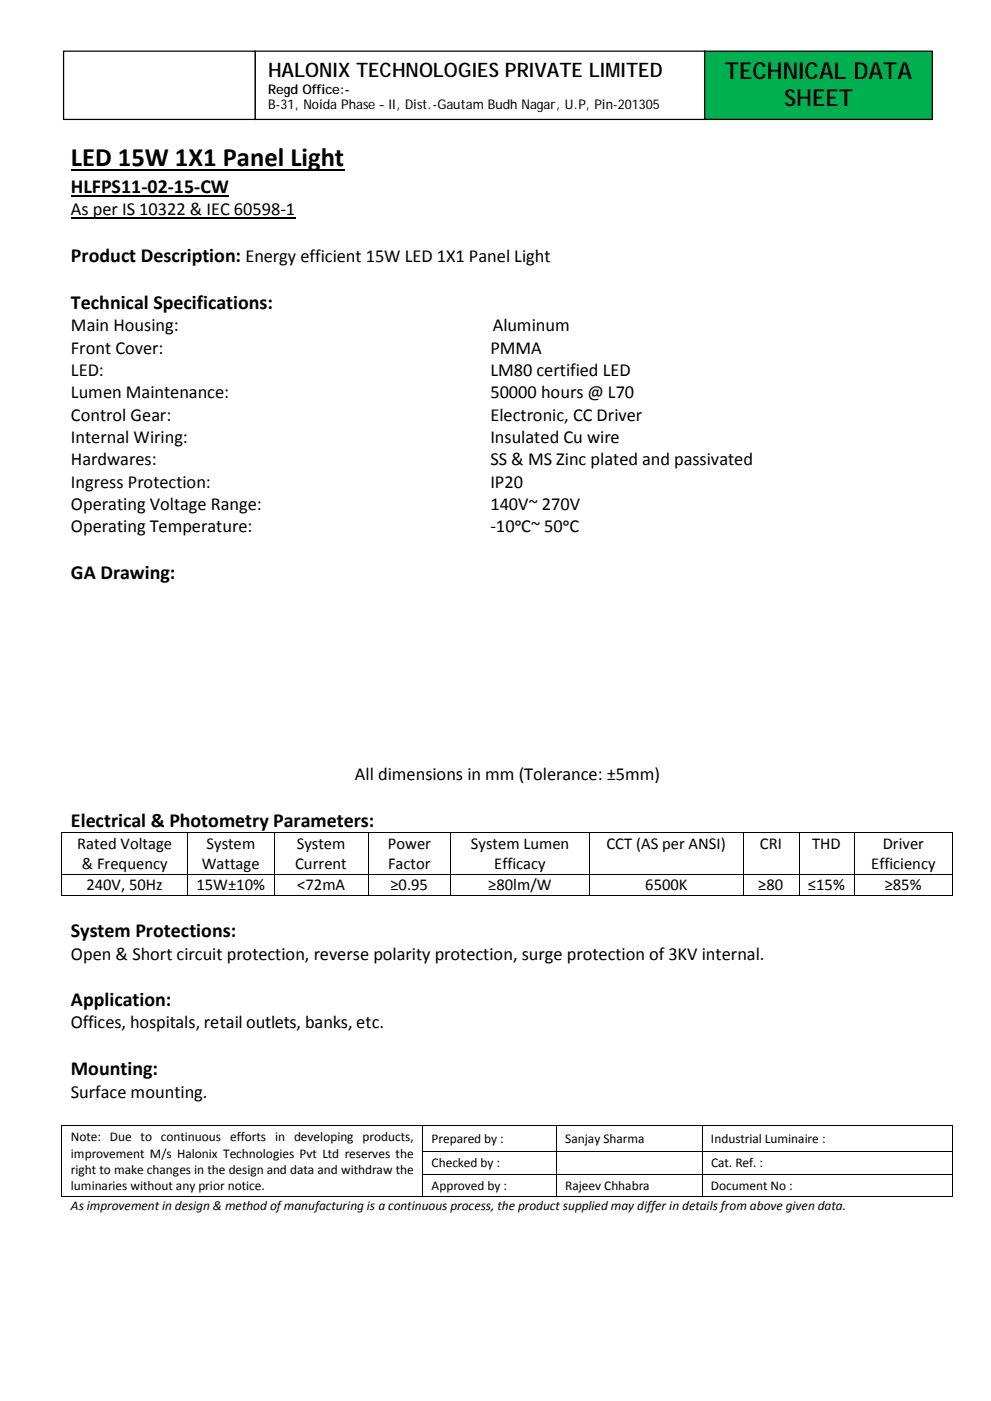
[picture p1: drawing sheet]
<svg xmlns="http://www.w3.org/2000/svg" width="210mm" height="297mm" viewBox="0 0 210 297" stroke-linecap="round" stroke-linejoin="round" font-family="sans-serif">
<defs><g id="words">
<text font-size="5.6" x="15" y="35.3">LED 15W 1X1 Panel Light</text>
<g font-size="5">
<text x="153.6" y="16.7">TECHNICAL DATA</text>
<text x="166.2" y="22.4">SHEET</text>
</g>
<g font-size="4.2">
<text x="56.8" y="16.3">HALONIX TECHNOLOGIES PRIVATE LIMITED</text>
<text x="15" y="40.9">HLFPS11-02-15-CW</text>
<text x="15" y="55.5">Product Description: Energy efficient 15W LED 1X1 Panel Light</text>
<text x="15" y="65.4">Technical Specifications:</text>
<text x="15" y="122.7">GA Drawing:</text>
<text x="15" y="175.2">Electrical &amp; Photometry Parameters:</text>
<text x="15" y="198.6">System Protections:</text>
<text x="15" y="213.2">Application:</text>
<text x="15" y="227.8">Mounting:</text>
</g>
<g font-size="3.9">
<text x="15" y="45.6">As per IS 10322 &amp; IEC 60598-1</text>
<text x="15" y="70.2">Main Housing:</text>
<text x="104.5" y="70.2">Aluminum</text>
<text x="15" y="74.9">Front Cover:</text>
<text x="103.9" y="74.9">PMMA</text>
<text x="15" y="79.7">LED:</text>
<text x="103.9" y="79.7">LM80 certified LED</text>
<text x="15" y="84.4">Lumen Maintenance:</text>
<text x="15" y="89.1">Control Gear:</text>
<text x="103.9" y="84.4">50000 hours @ L70</text>
<text x="103.9" y="89.1">Electronic, CC Driver</text>
<text x="15" y="93.8">Internal Wiring:</text>
<text x="103.9" y="93.8">Insulated Cu wire</text>
<text x="15" y="98.6">Hardwares:</text>
<text x="103.9" y="98.6">SS &amp; MS Zinc plated and passivated</text>
<text x="15" y="103.3">Ingress Protection:</text>
<text x="103.9" y="103.3">IP20</text>
<text x="15" y="112.8">Operating Temperature:</text>
<text x="15" y="108.1">Operating Voltage Range:</text>
<text x="103.9" y="112.8">-10ᵒC~ 50ᵒC</text>
<text x="103.9" y="108.1">140V~ 270V</text>
<text x="75.2" y="165.3">All dimensions in mm (Tolerance: ±5mm)</text>
<text x="15" y="203.4">Open &amp; Short circuit protection, reverse polarity protection, surge protection of 3KV internal.</text>
<text x="15" y="218">Offices, hospitals, retail outlets, banks, etc.</text>
<text x="15" y="232.6">Surface mounting.</text>
</g>
<g font-size="3.5">
<text x="16.4" y="179.9">Rated Voltage</text>
<text x="43.8" y="179.9">System</text>
<text x="62.9" y="179.9">System</text>
<text x="82.2" y="179.9">Power</text>
<text x="99.8" y="179.9">System Lumen</text>
<text x="128.6" y="179.9">CCT (AS per ANSI)</text>
<text x="161.1" y="179.9">CRI</text>
<text x="172.1" y="179.9">THD</text>
<text x="187.1" y="179.9">Driver</text>
<text x="17.4" y="184.2">&amp; Frequency</text>
<text x="42.8" y="184.2">Wattage</text>
<text x="62.6" y="184.2">Current</text>
<text x="82.3" y="184.2">Factor</text>
<text x="104.8" y="184.2">Efficacy</text>
<text x="184.7" y="184.2">Efficiency</text>
<text x="18.3" y="188.7">240V, 50Hz</text>
<text x="41.7" y="188.7">15W±10%</text>
<text x="63" y="188.7">&lt;72mA</text>
<text x="82.8" y="188.7">≥0.95</text>
<text x="103.5" y="188.7">≥80lm/W</text>
<text x="136.8" y="188.7">6500K</text>
<text x="160.7" y="188.7">≥80</text>
<text x="171.2" y="188.7">≤15%</text>
<text x="187.5" y="188.7">≥85%</text>
</g>
<g font-size="2.8">
<text x="56.8" y="19.9">Regd Office:-</text>
<text x="56.8" y="23.2">B-31, Noida Phase – II, Dist.-Gautam Budh Nagar, U.P, Pin-201305</text>
<text x="15" y="241.9">Note: Due to continuous efforts in developing products,</text>
<text x="15" y="245.3">improvement M/s Halonix Technologies Pvt Ltd reserves the</text>
<text x="91.5" y="242.2">Prepared by :</text>
<text x="119.8" y="242.2">Sanjay Sharma</text>
<text x="150.7" y="242.2">Industrial Luminaire :</text>
<text x="15" y="248.8">right to make changes in the design and data and withdraw the</text>
<text x="91.5" y="247.4">Checked by :</text>
<text x="150.7" y="247.4">Cat. Ref. :</text>
<text x="15" y="252.2">luminaries without any prior notice.</text>
<text x="15" y="256.4">As improvement in design &amp; method of manufacturing is a continuous process, the product supplied may differ in details from above given data.</text>
<text x="91.5" y="252.2">Approved by :</text>
<text x="119.8" y="252.2">Rajeev Chhabra</text>
<text x="150.7" y="252.2">Document No :</text>
</g>
</g></defs>
<path d="M15 36.1h57.9" fill="none" stroke="#000" stroke-width=".38"/>
<path d="M15 41.5h33.5" fill="none" stroke="#000" stroke-width=".3"/>
<path d="M15 46.2h47.6" fill="none" stroke="#000" stroke-width=".25"/>
<g fill="#000">
<path d="M13 176.4h.2v.1h-.2zM39.7 176.4h.2v.1h-.2zM58.1 176.4h.2v.1h-.2zM78 176.4h.2v.1h-.2zM95.4 176.4h.2v.1h-.2zM125 176.4h.1v.1h-.1zM157.5 176.4h.1v.1h-.1zM169.3 176.4h.2v.1h-.2zM181 176.4h.1v.1h-.1zM201.9 176.4h.2v.1h-.2zM13 185.2h.2v.1h-.2zM13 189.7h.2v.1h-.2z"/>
<path d="M39.7 185.2h.2v.1h-.2zM39.7 189.7h.2v.1h-.2zM58.1 185.2h.2v.1h-.2zM58.1 189.7h.2v.1h-.2zM78 185.2h.2v.1h-.2zM78 189.7h.2v.1h-.2zM95.4 185.2h.2v.1h-.2zM95.4 189.7h.2v.1h-.2zM125 185.2h.1v.1h-.1zM125 189.7h.1v.1h-.1zM157.5 185.2h.1v.1h-.1zM157.5 189.7h.1v.1h-.1z"/>
<path d="M169.3 185.2h.2v.1h-.2zM169.3 189.7h.2v.1h-.2zM181 185.2h.1v.1h-.1zM181 189.7h.1v.1h-.1zM201.9 185.2h.2v.1h-.2zM201.9 189.7h.2v.1h-.2zM13 238.5h.2v.1h-.2zM89.5 238.5h.2v.1h-.2zM117.9 238.5h.1v.1h-.1zM148.7 238.5h.2v.1h-.2zM201.9 238.5h.2v.1h-.2zM13 243.9h.2v.2h-.2z"/>
<path d="M13 248.8h.2v.2h-.2zM13 253.6h.2v.1h-.2zM89.5 243.9h.2v.2h-.2zM89.5 248.8h.2v.2h-.2zM89.5 253.6h.2v.1h-.2zM117.9 243.9h.1v.2h-.1zM117.9 248.8h.1v.2h-.1zM117.9 253.6h.1v.1h-.1zM148.7 243.9h.2v.2h-.2zM148.7 248.8h.2v.2h-.2zM148.7 253.6h.2v.1h-.2zM201.9 243.9h.2v.2h-.2z"/>
<path d="M201.9 248.8h.2v.2h-.2zM201.9 253.6h.2v.1h-.2z"/>
</g>
<g fill="none" stroke="#000" stroke-width=".21">
<path d="M13.1 176.5v8.7M13.2 176.4h26.5M39.8 176.5v8.7M39.9 176.4h18.2M58.2 176.5v8.7M58.3 176.4h19.7M78.1 176.5v8.7M78.2 176.4h17.2M95.5 176.5v8.7M95.6 176.4h29.4M125.1 176.5v8.7M125.1 176.4h32.4"/>
<path d="M157.6 176.5v8.7M157.6 176.4h11.7M169.4 176.5v8.7M169.5 176.4h11.5M181.1 176.5v8.7M181.1 176.4h20.8M202 176.5v8.7M13.1 185.3v4.4M13.2 185.3h26.5M13.2 189.7h26.5M39.8 185.3v4.4M39.9 185.3h18.2"/>
<path d="M39.9 189.7h18.2M58.2 185.3v4.4M58.3 185.3h19.7M58.3 189.7h19.7M78.1 185.3v4.4M78.2 185.3h17.2M78.2 189.7h17.2M95.5 185.3v4.4M95.6 185.3h29.4M95.6 189.7h29.4M125.1 185.3v4.4M125.1 185.3h32.4"/>
<path d="M125.1 189.7h32.4M157.6 185.3v4.4M157.6 185.3h11.7M157.6 189.7h11.7M169.4 185.3v4.4M169.5 185.3h11.5M169.5 189.7h11.5M181.1 185.3v4.4M181.1 185.3h20.8M181.1 189.7h20.8M202 185.3v4.4M13.1 238.6v5.3"/>
<path d="M13.2 238.5h76.3M89.6 238.6v5.3M89.7 238.5h28.2M117.9 238.6v5.3M118 238.5h30.7M148.8 238.6v5.3M148.9 238.5h53M202 238.6v5.3M13.1 244.1v4.7M13.1 249v4.6M13.2 253.7h76.3M89.6 244.1v4.7"/>
<path d="M89.6 249v4.6M89.7 244h28.2M89.7 248.9h28.2M89.7 253.7h28.2M117.9 244.1v4.7M117.9 249v4.6M118 244h30.7M118 248.9h30.7M118 253.7h30.7M148.8 244.1v4.7M148.8 249v4.6M148.9 244h53"/>
<path d="M148.9 248.9h53M148.9 253.7h53M202 244.1v4.7M202 249v4.6"/>
</g>
<path d="M149.4 10.8h48.2v14.5h-48.2z" fill-rule="evenodd" fill="#00b050" stroke="#000" stroke-width=".26"/>
<g fill="#fff" stroke="#000" stroke-width=".26">
<path d="M13.5 10.8h40.6v14.5h-40.6z" fill-rule="evenodd"/>
<path d="M54.1 10.8h95.3v14.5h-95.3z" fill-rule="evenodd"/>
</g>
<use href="#words"/>
</svg>
